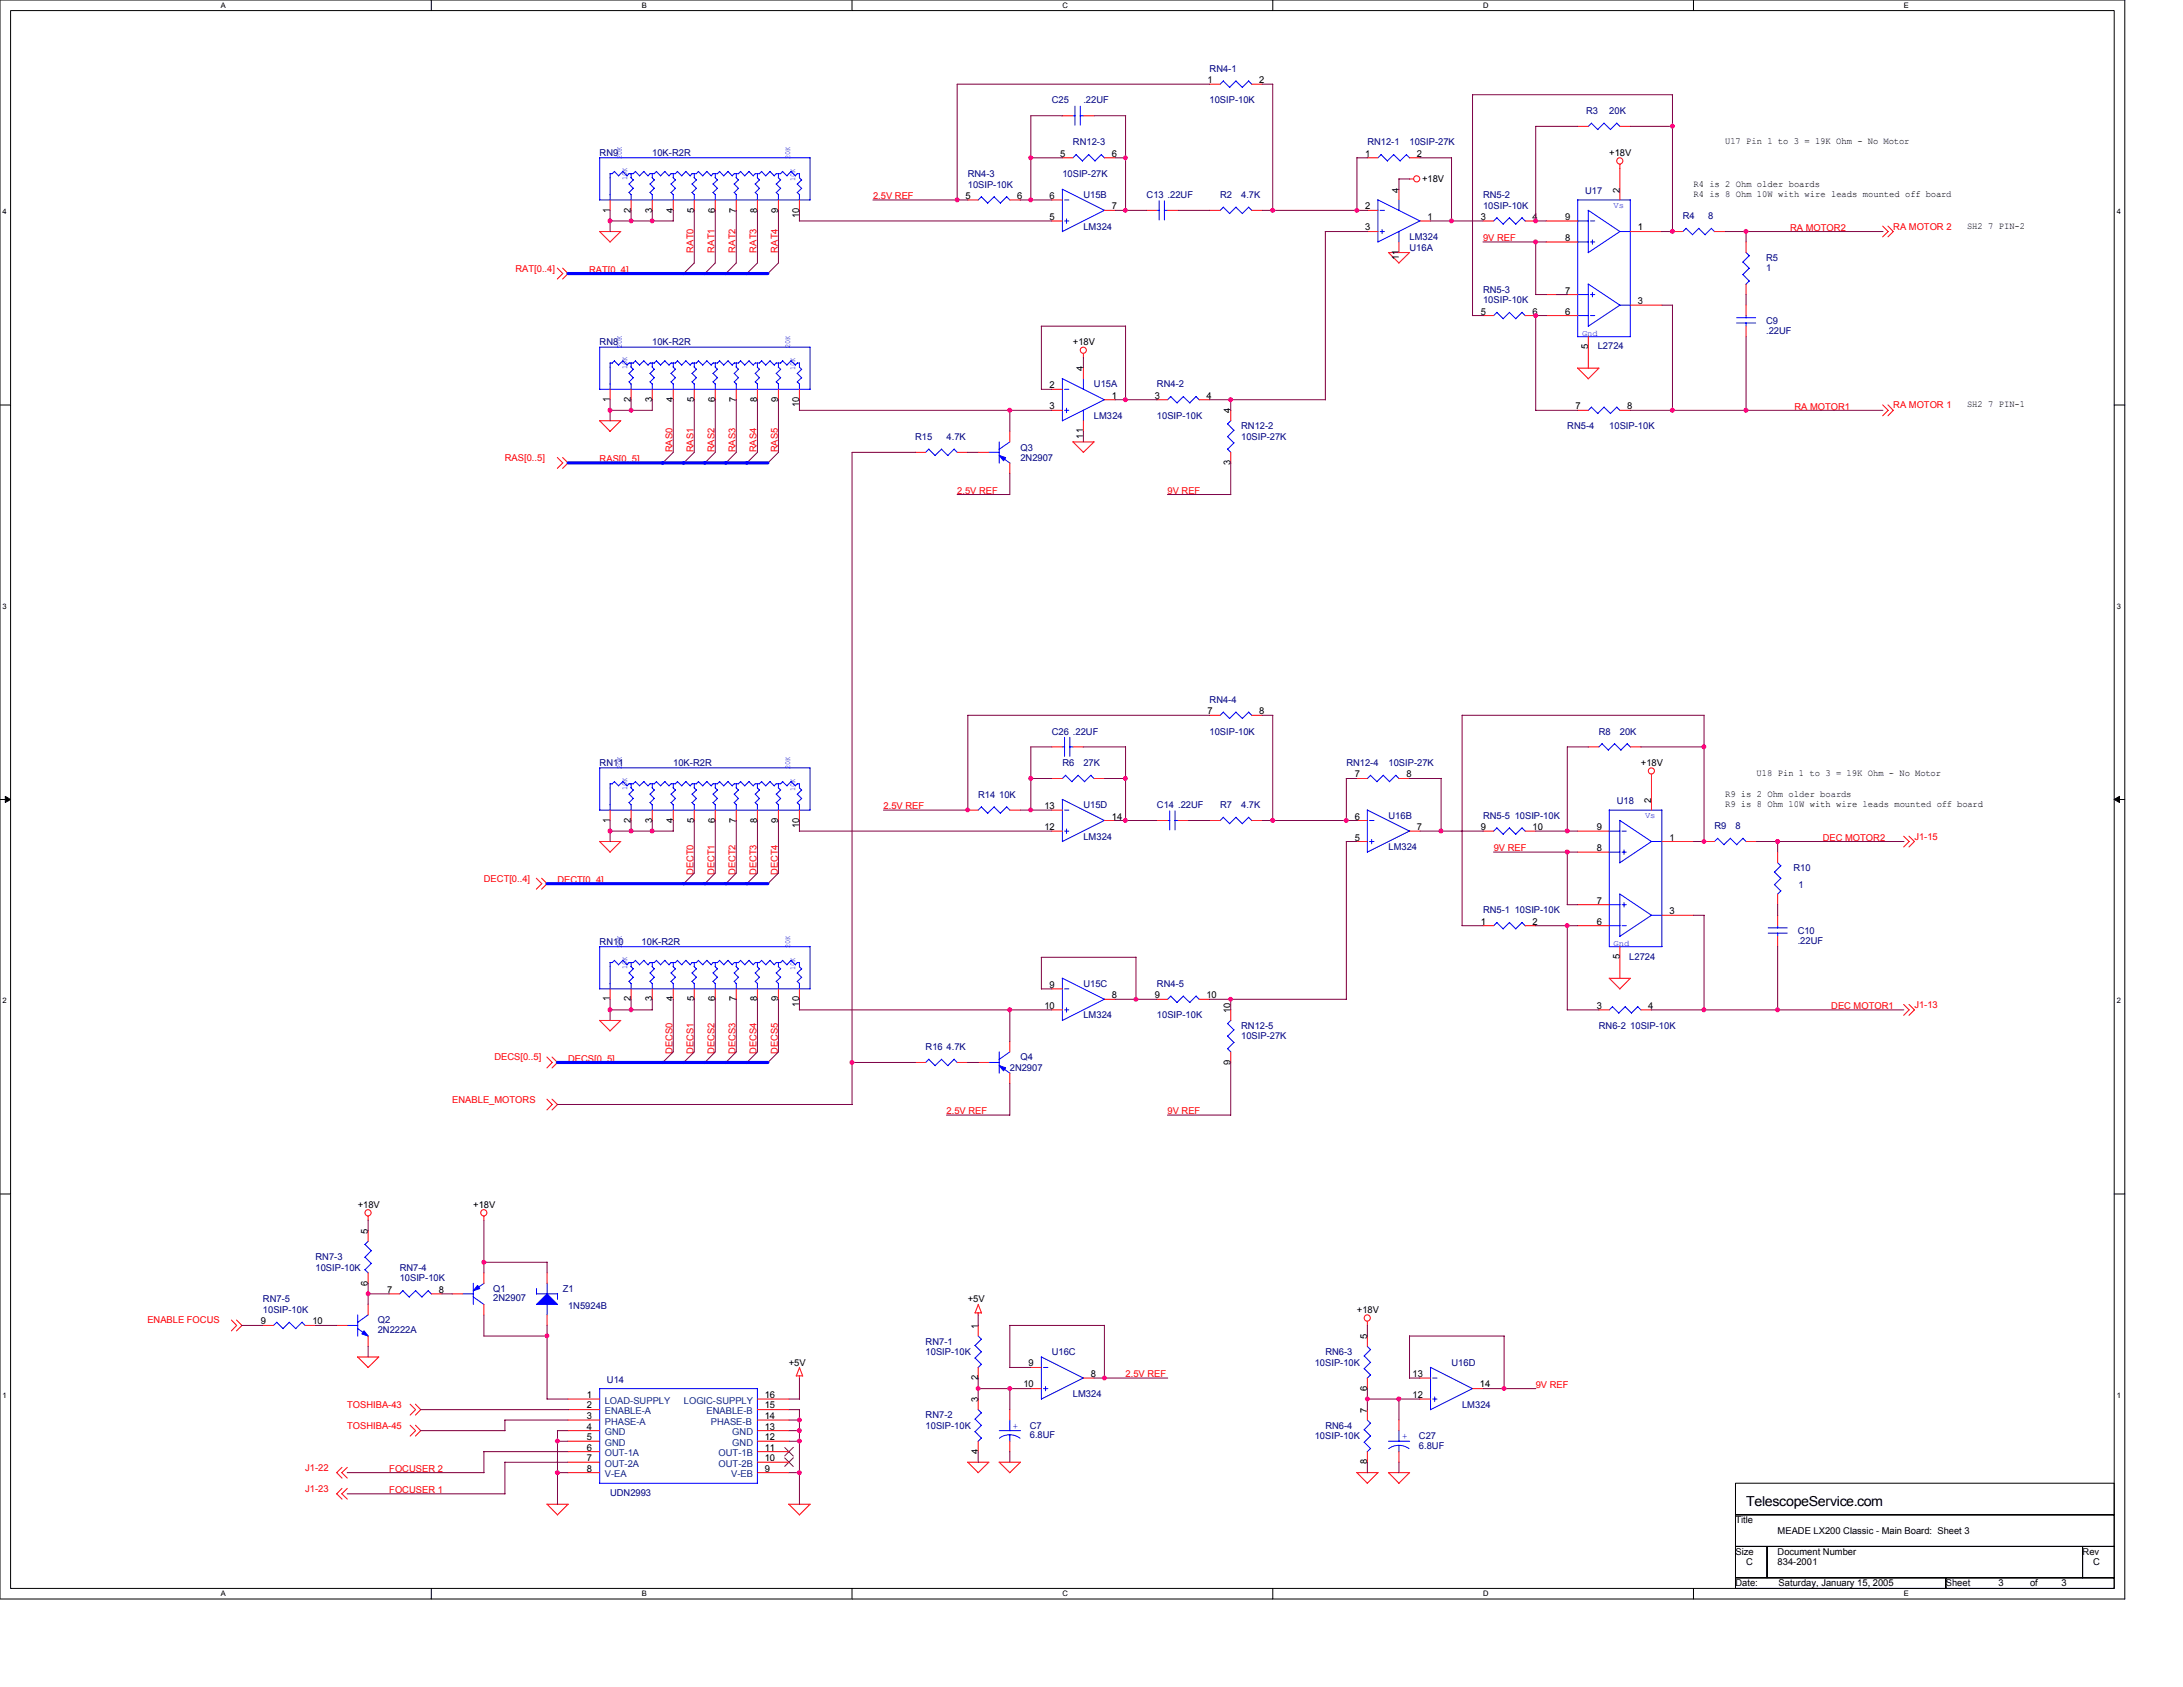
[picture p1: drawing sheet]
<svg xmlns="http://www.w3.org/2000/svg" width="279mm" height="216mm" viewBox="0 0 279 216" stroke-linecap="round" stroke-linejoin="round" font-family="sans-serif">
<defs><g id="words">
<text font-size="1.8" x="223.5" y="192.7">TelescopeService.com</text>
<g font-size="1.2">
<text x="154.5" y="10.6">1</text>
<text x="161.1" y="10.6">2</text>
<text x="135.7" y="20.1">5</text>
<text x="142.3" y="20.1">6</text>
<text x="174.7" y="20.1">1</text>
<text x="181.3" y="20.1">2</text>
<text x="182" y="23.3">+18V</text>
<text x="206" y="20">+18V</text>
<text x="216.7" y="23.9">R4 is 2 Ohm older boards</text>
<text x="220.8" y="18.5">U17 Pin 1 to 3 = 19K Ohm - No Motor</text>
<text x="78.1" y="27.2" transform="rotate(-90 78.1 27.2)">1</text>
<text x="80.8" y="27.2" transform="rotate(-90 80.8 27.2)">2</text>
<text x="83.5" y="27.2" transform="rotate(-90 83.5 27.2)">3</text>
<text x="86.1" y="27.2" transform="rotate(-90 86.1 27.2)">4</text>
<text x="88.8" y="27.2" transform="rotate(-90 88.8 27.2)">5</text>
<text x="91.5" y="27.2" transform="rotate(-90 91.5 27.2)">6</text>
<text x="94.2" y="27.2" transform="rotate(-90 94.2 27.2)">7</text>
<text x="96.9" y="27.2" transform="rotate(-90 96.9 27.2)">8</text>
<text x="99.6" y="27.2" transform="rotate(-90 99.6 27.2)">9</text>
<text x="102.3" y="27.9" transform="rotate(-90 102.3 27.9)">10</text>
<text x="123.6" y="25.4">5</text>
<text x="130.2" y="25.4">6</text>
<text x="134.3" y="25.4">6</text>
<text x="134.3" y="28.2">5</text>
<text x="142.3" y="26.8">7</text>
<text x="174.7" y="26.8">2</text>
<text x="174.7" y="29.5">3</text>
<text x="179" y="24.6" transform="rotate(-90 179 24.6)">4</text>
<text x="182.7" y="28.2">1</text>
<text x="189.5" y="28.2">3</text>
<text x="196.2" y="28.2">4</text>
<text x="200.3" y="28.2">9</text>
<text x="207.3" y="24.6" transform="rotate(-90 207.3 24.6)">2</text>
<text x="209.6" y="29.5">1</text>
<text x="216.7" y="25.2">R4 is 8 Ohm 10W with wire leads mounted off board</text>
<text x="251.8" y="29.3">SH2 7 PIN-2</text>
<text x="179" y="33.3" transform="rotate(-90 179 33.3)">11</text>
<text x="200.3" y="30.8">8</text>
<text x="189.5" y="40.3">5</text>
<text x="196.2" y="40.3">6</text>
<text x="200.3" y="37.6">7</text>
<text x="200.3" y="40.3">6</text>
<text x="209.6" y="38.9">3</text>
<text x="137.3" y="44.2">+18V</text>
<text x="138.6" y="47.5" transform="rotate(-90 138.6 47.5)">4</text>
<text x="203.3" y="44.7" transform="rotate(-90 203.3 44.7)">5</text>
<text x="78.1" y="51.4" transform="rotate(-90 78.1 51.4)">1</text>
<text x="80.8" y="51.4" transform="rotate(-90 80.8 51.4)">2</text>
<text x="83.5" y="51.4" transform="rotate(-90 83.5 51.4)">3</text>
<text x="86.1" y="51.4" transform="rotate(-90 86.1 51.4)">4</text>
<text x="88.8" y="51.4" transform="rotate(-90 88.8 51.4)">5</text>
<text x="91.5" y="51.4" transform="rotate(-90 91.5 51.4)">6</text>
<text x="94.2" y="51.4" transform="rotate(-90 94.2 51.4)">7</text>
<text x="96.9" y="51.4" transform="rotate(-90 96.9 51.4)">8</text>
<text x="99.6" y="51.4" transform="rotate(-90 99.6 51.4)">9</text>
<text x="102.3" y="52.1" transform="rotate(-90 102.3 52.1)">10</text>
<text x="134.3" y="49.7">2</text>
<text x="134.3" y="52.4">3</text>
<text x="142.3" y="51">1</text>
<text x="147.8" y="51">3</text>
<text x="154.4" y="51">4</text>
<text x="157.5" y="52.9" transform="rotate(-90 157.5 52.9)">4</text>
<text x="201.7" y="52.4">7</text>
<text x="208.3" y="52.4">8</text>
<text x="251.8" y="52.1">SH2 7 PIN-1</text>
<text x="138.6" y="56.2" transform="rotate(-90 138.6 56.2)">11</text>
<text x="157.5" y="59.5" transform="rotate(-90 157.5 59.5)">3</text>
<text x="154.5" y="91.4">7</text>
<text x="161.1" y="91.4">8</text>
<text x="173.4" y="99.5">7</text>
<text x="180" y="99.5">8</text>
<text x="210" y="98">+18V</text>
<text x="220.8" y="101.9">R9 is 2 Ohm older boards</text>
<text x="224.8" y="99.3">U18 Pin 1 to 3 = 19K Ohm - No Motor</text>
<text x="78.1" y="105.3" transform="rotate(-90 78.1 105.3)">1</text>
<text x="80.8" y="105.3" transform="rotate(-90 80.8 105.3)">2</text>
<text x="83.5" y="105.3" transform="rotate(-90 83.5 105.3)">3</text>
<text x="86.1" y="105.3" transform="rotate(-90 86.1 105.3)">4</text>
<text x="88.8" y="105.3" transform="rotate(-90 88.8 105.3)">5</text>
<text x="91.5" y="105.3" transform="rotate(-90 91.5 105.3)">6</text>
<text x="94.2" y="105.3" transform="rotate(-90 94.2 105.3)">7</text>
<text x="96.9" y="105.3" transform="rotate(-90 96.9 105.3)">8</text>
<text x="99.6" y="105.3" transform="rotate(-90 99.6 105.3)">9</text>
<text x="102.3" y="106" transform="rotate(-90 102.3 106)">10</text>
<text x="133.7" y="103.5">13</text>
<text x="133.7" y="106.2">12</text>
<text x="142.3" y="104.9">14</text>
<text x="173.4" y="104.9">6</text>
<text x="173.4" y="107.6">5</text>
<text x="181.3" y="106.2">7</text>
<text x="189.5" y="106.2">9</text>
<text x="196.2" y="106.2">10</text>
<text x="204.4" y="106.2">9</text>
<text x="211.3" y="102.7" transform="rotate(-90 211.3 102.7)">2</text>
<text x="213.7" y="107.6">1</text>
<text x="220.8" y="103.3">R9 is 8 Ohm 10W with wire leads mounted off board</text>
<text x="204.4" y="108.9">8</text>
<text x="189.5" y="118.3">1</text>
<text x="196.2" y="118.3">2</text>
<text x="204.4" y="115.7">7</text>
<text x="204.4" y="118.3">6</text>
<text x="213.7" y="117">3</text>
<text x="207.3" y="122.8" transform="rotate(-90 207.3 122.8)">5</text>
<text x="78.1" y="128.2" transform="rotate(-90 78.1 128.2)">1</text>
<text x="80.8" y="128.2" transform="rotate(-90 80.8 128.2)">2</text>
<text x="83.5" y="128.2" transform="rotate(-90 83.5 128.2)">3</text>
<text x="86.1" y="128.2" transform="rotate(-90 86.1 128.2)">4</text>
<text x="88.8" y="128.2" transform="rotate(-90 88.8 128.2)">5</text>
<text x="91.5" y="128.2" transform="rotate(-90 91.5 128.2)">6</text>
<text x="94.2" y="128.2" transform="rotate(-90 94.2 128.2)">7</text>
<text x="96.9" y="128.2" transform="rotate(-90 96.9 128.2)">8</text>
<text x="99.6" y="128.2" transform="rotate(-90 99.6 128.2)">9</text>
<text x="102.3" y="128.8" transform="rotate(-90 102.3 128.8)">10</text>
<text x="133.7" y="129.1">10</text>
<text x="134.3" y="126.4">9</text>
<text x="142.3" y="127.8">8</text>
<text x="147.8" y="127.8">9</text>
<text x="154.4" y="127.8">10</text>
<text x="157.5" y="129.6" transform="rotate(-90 157.5 129.6)">10</text>
<text x="204.4" y="129.1">3</text>
<text x="211" y="129.1">4</text>
<text x="157.5" y="136.2" transform="rotate(-90 157.5 136.2)">9</text>
<text x="45.8" y="154.6">+18V</text>
<text x="60.6" y="154.6">+18V</text>
<text x="47.1" y="157.9" transform="rotate(-90 47.1 157.9)">5</text>
<text x="47.1" y="164.5" transform="rotate(-90 47.1 164.5)">6</text>
<text x="49.6" y="165.5">7</text>
<text x="56.2" y="165.5">8</text>
<text x="123.9" y="166.7">+5V</text>
<text x="33.4" y="169.5">9</text>
<text x="40" y="169.5">10</text>
<text x="125.2" y="170" transform="rotate(-90 125.2 170)">1</text>
<text x="173.7" y="168">+18V</text>
<text x="175" y="171.4" transform="rotate(-90 175 171.4)">5</text>
<text x="75.1" y="178.9">1</text>
<text x="97.9" y="178.9">16</text>
<text x="101" y="174.8">+5V</text>
<text x="125.2" y="179.5" transform="rotate(-90 125.2 179.5)">3</text>
<text x="125.2" y="176.6" transform="rotate(-90 125.2 176.6)">2</text>
<text x="131" y="177.6">10</text>
<text x="131.7" y="174.9">9</text>
<text x="139.6" y="176.2">8</text>
<text x="175" y="178" transform="rotate(-90 175 178)">6</text>
<text x="180.8" y="176.2">13</text>
<text x="180.8" y="178.9">12</text>
<text x="189.4" y="177.6">14</text>
<text x="75.1" y="180.3">2</text>
<text x="75.1" y="181.6">3</text>
<text x="75.1" y="183">4</text>
<text x="75.1" y="184.3">5</text>
<text x="75.1" y="185.7">6</text>
<text x="97.9" y="184.3">12</text>
<text x="97.9" y="183">13</text>
<text x="97.9" y="180.3">15</text>
<text x="97.9" y="185.7">11</text>
<text x="97.9" y="181.6">14</text>
<text x="175" y="180.8" transform="rotate(-90 175 180.8)">7</text>
<text x="75.1" y="187">7</text>
<text x="75.1" y="188.3">8</text>
<text x="97.9" y="188.3">9</text>
<text x="97.9" y="187">10</text>
<text x="125.2" y="186.1" transform="rotate(-90 125.2 186.1)">4</text>
<text x="175" y="187.4" transform="rotate(-90 175 187.4)">8</text>
<text x="222.1" y="195">Title</text>
<text x="227.5" y="196.3">MEADE LX200 Classic - Main Board: Sheet 3</text>
<text x="222.1" y="199">Size</text>
<text x="222.1" y="203">Date:</text>
<text x="223.5" y="200.3">C</text>
<text x="227.5" y="199">Document Number</text>
<text x="227.5" y="200.3">834-2001</text>
<text x="227.6" y="203">Saturday, January 15, 2005</text>
<text x="249" y="203">Sheet</text>
<text x="255.8" y="203">3</text>
<text x="259.8" y="203">of</text>
<text x="263.9" y="203">3</text>
<text x="266.5" y="199">Rev</text>
<text x="267.9" y="200.3">C</text>
</g>
<g font-size="1.2" fill="#000080">
<text x="154.8" y="9.2">RN4-1</text>
<text x="134.6" y="13.2">C25</text>
<text x="138.7" y="13.2">.22UF</text>
<text x="154.8" y="13.2">10SIP-10K</text>
<text x="203" y="14.6">R3</text>
<text x="206" y="14.6">20K</text>
<text x="76.8" y="20">RN9</text>
<text x="83.5" y="20">10K-R2R</text>
<text x="123.9" y="22.6">RN4-3</text>
<text x="136" y="22.6">10SIP-27K</text>
<text x="137.3" y="18.6">RN12-3</text>
<text x="175" y="18.6">RN12-1</text>
<text x="180.4" y="18.6">10SIP-27K</text>
<text x="123.9" y="24">10SIP-10K</text>
<text x="138.7" y="25.3">U15B</text>
<text x="138.7" y="29.4">LM324</text>
<text x="146.7" y="25.3">C13 .22UF</text>
<text x="156.2" y="25.3">R2</text>
<text x="158.9" y="25.3">4.7K</text>
<text x="189.8" y="25.3">RN5-2</text>
<text x="189.8" y="26.7">10SIP-10K</text>
<text x="202.9" y="24.8">U17</text>
<text x="215.4" y="28">R4</text>
<text x="218.6" y="28">8</text>
<text x="180.4" y="32.1">U16A</text>
<text x="180.4" y="30.7">LM324</text>
<text x="226" y="33.4">R5</text>
<text x="226" y="34.6">1</text>
<text x="189.8" y="37.5">RN5-3</text>
<text x="189.8" y="38.8">10SIP-10K</text>
<text x="226" y="41.5">C9</text>
<text x="76.8" y="44.2">RN8</text>
<text x="83.5" y="44.2">10K-R2R</text>
<text x="204.5" y="44.7">L2724</text>
<text x="226" y="42.7">.22UF</text>
<text x="140" y="49.6">U15A</text>
<text x="140" y="53.6">LM324</text>
<text x="148.1" y="49.6">RN4-2</text>
<text x="148.1" y="53.6">10SIP-10K</text>
<text x="117.1" y="56.3">R15</text>
<text x="121.2" y="56.3">4.7K</text>
<text x="130.6" y="57.7">Q3</text>
<text x="130.6" y="59">2N2907</text>
<text x="158.9" y="54.9">RN12-2</text>
<text x="158.9" y="56.3">10SIP-27K</text>
<text x="200.6" y="54.9">RN5-4</text>
<text x="206" y="54.9">10SIP-10K</text>
<text x="154.8" y="90">RN4-4</text>
<text x="134.6" y="94">C26 .22UF</text>
<text x="154.8" y="94">10SIP-10K</text>
<text x="204.6" y="94">R8</text>
<text x="207.3" y="94">20K</text>
<text x="76.8" y="98">RN11</text>
<text x="86.2" y="98">10K-R2R</text>
<text x="136" y="98">R6</text>
<text x="138.7" y="98">27K</text>
<text x="172.3" y="98">RN12-4</text>
<text x="177.7" y="98">10SIP-27K</text>
<text x="125.2" y="102.1">R14 10K</text>
<text x="138.7" y="103.4">U15D</text>
<text x="138.7" y="107.5">LM324</text>
<text x="148.1" y="103.4">C14 .22UF</text>
<text x="156.2" y="103.4">R7</text>
<text x="158.9" y="103.4">4.7K</text>
<text x="177.7" y="104.8">U16B</text>
<text x="189.8" y="104.8">RN5-5 10SIP-10K</text>
<text x="206.9" y="102.9">U18</text>
<text x="219.4" y="106.1">R9</text>
<text x="222.1" y="106.1">8</text>
<text x="177.7" y="108.8">LM324</text>
<text x="229.5" y="111.5">R10</text>
<text x="230.2" y="113.6">1</text>
<text x="189.8" y="116.9">RN5-1 10SIP-10K</text>
<text x="230.1" y="119.6">C10</text>
<text x="76.8" y="120.9">RN10</text>
<text x="82.1" y="120.9">10K-R2R</text>
<text x="208.5" y="122.8">L2724</text>
<text x="230.1" y="120.8">.22UF</text>
<text x="138.7" y="126.3">U15C</text>
<text x="138.7" y="130.3">LM324</text>
<text x="148.1" y="126.3">RN4-5</text>
<text x="148.1" y="130.3">10SIP-10K</text>
<text x="158.9" y="131.7">RN12-5</text>
<text x="204.6" y="131.7">RN6-2 10SIP-10K</text>
<text x="118.5" y="134.4">R16 4.7K</text>
<text x="129.2" y="137.1">2N2907</text>
<text x="130.6" y="135.7">Q4</text>
<text x="158.9" y="133">10SIP-27K</text>
<text x="40.4" y="161.3">RN7-3</text>
<text x="33.7" y="166.7">RN7-5</text>
<text x="40.4" y="162.6">10SIP-10K</text>
<text x="51.2" y="162.6">RN7-4</text>
<text x="51.2" y="164">10SIP-10K</text>
<text x="63.1" y="165.4">Q1</text>
<text x="63.1" y="166.6">2N2907</text>
<text x="72" y="165.4">Z1</text>
<text x="72.7" y="167.5">1N5924B</text>
<text x="33.7" y="168">10SIP-10K</text>
<text x="48.3" y="169.4">Q2</text>
<text x="48.3" y="170.6">2N2222A</text>
<text x="118.5" y="172.1">RN7-1</text>
<text x="118.5" y="173.4">10SIP-10K</text>
<text x="134.6" y="173.4">U16C</text>
<text x="169.6" y="173.4">RN6-3</text>
<text x="77.7" y="176.9">U14</text>
<text x="137.3" y="178.8">LM324</text>
<text x="168.3" y="174.8">10SIP-10K</text>
<text x="185.8" y="174.8">U16D</text>
<text x="118.5" y="181.5">RN7-2</text>
<text x="118.5" y="182.8">10SIP-10K</text>
<text x="131.8" y="182.8">C7</text>
<text x="131.8" y="184.1">6.8UF</text>
<text x="168.3" y="184.2">10SIP-10K</text>
<text x="169.6" y="182.8">RN6-4</text>
<text x="181.6" y="184.2">C27</text>
<text x="181.6" y="185.4">6.8UF</text>
<text x="187.1" y="180.1">LM324</text>
<text x="78.1" y="191.5">UDN2993</text>
</g>
<g font-size="1.2" fill="#f00">
<text x="111.7" y="25.5">2.5V REF</text>
<text x="229.1" y="29.5">RA MOTOR2</text>
<text x="242.3" y="29.4">RA MOTOR 2</text>
<text x="66" y="34.8">RAT[0..4]</text>
<text x="75.4" y="34.9">RAT[0..4]</text>
<text x="88.8" y="32.3" transform="rotate(-90 88.8 32.3)">RAT0</text>
<text x="91.5" y="32.3" transform="rotate(-90 91.5 32.3)">RAT1</text>
<text x="94.1" y="32.3" transform="rotate(-90 94.1 32.3)">RAT2</text>
<text x="96.8" y="32.3" transform="rotate(-90 96.8 32.3)">RAT3</text>
<text x="99.5" y="32.3" transform="rotate(-90 99.5 32.3)">RAT4</text>
<text x="189.8" y="30.9">9V REF</text>
<text x="229.7" y="52.4">RA MOTOR1</text>
<text x="242.3" y="52.3">RA MOTOR 1</text>
<text x="64.6" y="59">RAS[0..5]</text>
<text x="76.8" y="59.1">RAS[0..5]</text>
<text x="86.1" y="57.9" transform="rotate(-90 86.1 57.9)">RAS0</text>
<text x="88.8" y="57.9" transform="rotate(-90 88.8 57.9)">RAS1</text>
<text x="91.5" y="57.9" transform="rotate(-90 91.5 57.9)">RAS2</text>
<text x="94.1" y="57.9" transform="rotate(-90 94.1 57.9)">RAS3</text>
<text x="96.8" y="57.9" transform="rotate(-90 96.8 57.9)">RAS4</text>
<text x="99.5" y="57.9" transform="rotate(-90 99.5 57.9)">RAS5</text>
<text x="122.5" y="63.2">2.5V REF</text>
<text x="149.4" y="63.2">9V REF</text>
<text x="113.1" y="103.5">2.5V REF</text>
<text x="233.3" y="107.6">DEC MOTOR2</text>
<text x="245" y="107.5">J1-15</text>
<text x="61.9" y="112.8">DECT[0..4]</text>
<text x="71.4" y="113">DECT[0..4]</text>
<text x="88.8" y="112" transform="rotate(-90 88.8 112)">DECT0</text>
<text x="91.5" y="112" transform="rotate(-90 91.5 112)">DECT1</text>
<text x="94.1" y="112" transform="rotate(-90 94.1 112)">DECT2</text>
<text x="96.8" y="112" transform="rotate(-90 96.8 112)">DECT3</text>
<text x="99.5" y="112" transform="rotate(-90 99.5 112)">DECT4</text>
<text x="191.2" y="108.9">9V REF</text>
<text x="234.4" y="129.1">DEC MOTOR1</text>
<text x="245" y="129">J1-13</text>
<text x="63.3" y="135.7">DECS[0..5]</text>
<text x="72.7" y="135.9">DECS[0..5]</text>
<text x="86.1" y="134.9" transform="rotate(-90 86.1 134.9)">DECS0</text>
<text x="88.8" y="134.9" transform="rotate(-90 88.8 134.9)">DECS1</text>
<text x="91.5" y="134.9" transform="rotate(-90 91.5 134.9)">DECS2</text>
<text x="94.1" y="134.9" transform="rotate(-90 94.1 134.9)">DECS3</text>
<text x="96.8" y="134.9" transform="rotate(-90 96.8 134.9)">DECS4</text>
<text x="99.5" y="134.9" transform="rotate(-90 99.5 134.9)">DECS5</text>
<text x="57.9" y="141.1">ENABLE_MOTORS</text>
<text x="121.2" y="142.6">2.5V REF</text>
<text x="149.4" y="142.6">9V REF</text>
<text x="18.9" y="169.4">ENABLE FOCUS</text>
<text x="144.1" y="176.3">2.5V REF</text>
<text x="196.6" y="177.6">9V REF</text>
<text x="44.4" y="180.1">TOSHIBA-43</text>
<text x="44.4" y="182.8">TOSHIBA-45</text>
<text x="39.1" y="188.2">J1-22</text>
<text x="39.1" y="190.9">J1-23</text>
<text x="49.8" y="191.1">FOCUSER 1</text>
<text x="49.8" y="188.4">FOCUSER 2</text>
</g>
<g font-size="1.2" fill="#004080">
<text x="77.4" y="179.6">LOAD-SUPPLY</text>
<text x="87.5" y="179.6">LOGIC-SUPPLY</text>
<text x="77.4" y="181">ENABLE-A</text>
<text x="77.4" y="182.3">PHASE-A</text>
<text x="77.4" y="183.7">GND</text>
<text x="77.4" y="185">GND</text>
<text x="90.4" y="181">ENABLE-B</text>
<text x="91" y="182.3">PHASE-B</text>
<text x="93.7" y="185">GND</text>
<text x="93.7" y="183.7">GND</text>
<text x="77.4" y="186.4">OUT-1A</text>
<text x="77.4" y="187.7">OUT-2A</text>
<text x="77.4" y="189">V-EA</text>
<text x="92" y="187.7">OUT-2B</text>
<text x="92" y="186.4">OUT-1B</text>
<text x="93.6" y="189">V-EB</text>
</g>
<g font-size="1.2" fill="#00f">
<text x="129.6" y="182.9">+</text>
<text x="179.5" y="184.2">+</text>
</g>
<g font-size="1.1" fill="#00f">
<text x="206.5" y="26.6">Vs</text>
<text x="202.5" y="43">Gnd</text>
<text x="210.5" y="104.7">Vs</text>
<text x="206.5" y="121.1">Gnd</text>
</g>
<g font-size="1">
<text x="28.3" y="1">A</text>
<text x="82.1" y="1">B</text>
<text x="136" y="1">C</text>
<text x="189.8" y="1">D</text>
<text x="243.7" y="1">E</text>
<text x=".3" y="27.4">4</text>
<text x="270.9" y="27.4">4</text>
<text x=".3" y="77.9">3</text>
<text x="270.9" y="77.9">3</text>
<text x=".3" y="128.4">2</text>
<text x="270.9" y="128.4">2</text>
<text x=".3" y="178.9">1</text>
<text x="270.9" y="178.9">1</text>
<text x="28.3" y="204.3">A</text>
<text x="82.1" y="204.3">B</text>
<text x="136" y="204.3">C</text>
<text x="189.8" y="204.3">D</text>
<text x="243.7" y="204.3">E</text>
</g>
<g font-size="1" fill="#00f">
<text x="79.6" y="20.3" transform="rotate(-90 79.6 20.3)">20K</text>
<text x="80.3" y="23" transform="rotate(-90 80.3 23)">10K</text>
<text x="101.1" y="20.3" transform="rotate(-90 101.1 20.3)">20K</text>
<text x="101.8" y="23.2" transform="rotate(-90 101.8 23.2)">10K</text>
<text x="79.6" y="44.6" transform="rotate(-90 79.6 44.6)">20K</text>
<text x="80.3" y="47.3" transform="rotate(-90 80.3 47.3)">10K</text>
<text x="101.1" y="44.6" transform="rotate(-90 101.1 44.6)">20K</text>
<text x="101.8" y="47.4" transform="rotate(-90 101.8 47.4)">10K</text>
<text x="79.6" y="98.4" transform="rotate(-90 79.6 98.4)">20K</text>
<text x="80.3" y="101.1" transform="rotate(-90 80.3 101.1)">10K</text>
<text x="101.1" y="98.4" transform="rotate(-90 101.1 98.4)">20K</text>
<text x="101.8" y="101.2" transform="rotate(-90 101.8 101.2)">10K</text>
<text x="79.6" y="121.3" transform="rotate(-90 79.6 121.3)">20K</text>
<text x="80.3" y="124" transform="rotate(-90 80.3 124)">10K</text>
<text x="101.1" y="121.3" transform="rotate(-90 101.1 121.3)">20K</text>
<text x="101.8" y="124.1" transform="rotate(-90 101.8 124.1)">10K</text>
</g>
</g></defs>
<path d="M0 0h271.9v204.6h-271.9zM1.4 1.4h269.2v201.9h-269.2z" fill="none" stroke="#000" stroke-width=".13"/>
<g fill="#fff">
<path d="M28.3 .1h.6v1.1h-.6z"/>
<path d="M28.3 203.4h.6v1.1h-.6z"/>
</g>
<path d="M55.2 0v1.4M55.2 203.3v1.3" fill="none" stroke="#000" stroke-width=".13"/>
<g fill="#fff">
<path d="M82.1 .1h.7v1.1h-.7z"/>
<path d="M82.1 203.4h.7v1.1h-.7z"/>
</g>
<path d="M109.1 0v1.4M109.1 203.3v1.3" fill="none" stroke="#000" stroke-width=".13"/>
<g fill="#fff">
<path d="M136 .1h.7v1.1h-.7z"/>
<path d="M136 203.4h.7v1.1h-.7z"/>
</g>
<path d="M162.9 0v1.4M162.9 203.3v1.3" fill="none" stroke="#000" stroke-width=".13"/>
<g fill="#fff">
<path d="M189.8 .1h.7v1.1h-.7z"/>
<path d="M189.8 203.4h.7v1.1h-.7z"/>
</g>
<path d="M216.7 0v1.4M216.7 203.3v1.3" fill="none" stroke="#000" stroke-width=".13"/>
<g fill="#fff">
<path d="M243.7 .1h.6v1.1h-.6z"/>
<path d="M243.7 203.4h.6v1.1h-.6z"/>
<path d="M.3 26.6h.6v1h-.6z"/>
<path d="M270.9 26.6h.6v1h-.6z"/>
<path d="M.3 77.1h.6v1h-.6z"/>
<path d="M270.9 77.1h.6v1h-.6z"/>
</g>
<path d="M0 51.8h1.4M270.6 51.8h1.3" fill="none" stroke="#000" stroke-width=".13"/>
<g fill="#fff">
<path d="M.3 127.6h.6v1h-.6z"/>
<path d="M270.9 127.6h.6v1h-.6z"/>
</g>
<path d="M0 102.3h1.4M270.6 102.3h1.3" fill="none" stroke="#000" stroke-width=".13"/>
<path d="M.7 101.9l.7 .4-.7 .4zM270.6 102.3l.7-.4v.8z" fill="#000" stroke="#000" stroke-width=".13"/>
<g fill="#fff">
<path d="M.3 178h.6v1.1h-.6z"/>
<path d="M270.9 178h.6v1.1h-.6z"/>
</g>
<path d="M0 152.8h1.4M270.6 152.8h1.3M222.1 197.9h4.1v4h-4.1zM222.1 189.8h48.5v4.1h-48.5zM222.1 193.9h48.5v4h-48.5zM226.2 197.9h40.4v4h-40.4zM266.6 197.9h4v4h-4zM222.1 201.9h26.9v1.4h-26.9zM249 201.9h21.6v1.4h-21.6z" fill="none" stroke="#000" stroke-width=".13"/>
<g fill="none" stroke="#f00" stroke-width=".13">
<path d="M136 14.8h1.3M138.7 14.8h1.3M154.8 10.8h1.4M160.2 10.8h1.4M201.9 16.2h1.4M207.3 16.2h1.4M71.3 34.3l.7 .7-.7 .7M72 34.3l.7 .7-.7 .7M76.7 29.6l1.4 1.4 1.4-1.4h-2.7M78.1 25.6v1.3M80.8 25.6v1.3M83.5 25.6v1.3"/>
<path d="M86.2 25.6v1.3M88.9 25.6v1.3M91.5 25.6v1.3M94.2 25.6v1.3M96.9 25.6v1.3M99.6 25.6v1.3M102.3 25.6v1.3M123.8 25.6h1.4M129.2 25.6h1.4M134.6 28.3h1.4M134.6 25.6h1.4M136 20.2h1.3"/>
<path d="M141.4 26.9h1.3M141.4 20.2h1.3M146.7 26.9h1.4M149.4 26.9h1.4M154.8 26.9h1.4M160.2 26.9h1.4M175 29.6h1.4M175 26.9h1.4M175 20.2h1.4M177.7 32.3l1.3 1.4M177.7 32.3h2.7M179 24.2v1.4"/>
<path d="M179 31v1.3M180.4 22.9h.5M180.4 32.3l-1.4 1.4M180.4 20.2h1.4M181.7 28.3h1.4M189.8 28.3h1.4M195.2 28.3h1.4M197.9 28.3h4M197.9 31h4M197.9 37.7h4M207.3 21v4.6M208.7 29.6h4"/>
<path d="M208.7 39.1h4M214 29.6h1.4M219.4 29.6h1.4M223.5 30.9v1.4M223.5 36.4v1.3M223.5 39v1.4M241 28.9l.7 .7-.7 .7M241.6 28.9l.7 .7-.7 .7M71.3 58.5l.7 .7-.7 .7M72 58.5l.7 .7-.7 .7M76.7 53.8l1.4 1.4M76.8 53.8h2.7l-1.4 1.4"/>
<path d="M78.1 49.8v1.4M80.8 49.8v1.4M83.5 49.8v1.4M86.2 49.8v1.4M88.9 49.8v1.4M91.5 49.8v1.4M94.2 49.8v1.4M96.9 49.8v1.4M99.6 49.8v1.4M102.3 49.8v1.4M117.1 57.9h1.4M122.5 57.9h1.4"/>
<path d="M125.2 57.9h1.4M129.2 55.2v1.4M129.2 59.2v1.4M134.6 52.5h1.4M134.6 49.8h1.4M137.3 56.5l1.4 1.4M137.3 56.6h2.7M138.7 45.2v.6M138.7 47.1v1.4M138.7 53.8v1.4M140 56.6l-1.4 1.3M141.4 51.2h1.3"/>
<path d="M148.1 51.2h1.3M153.5 51.2h1.3M157.5 52.5v1.3M157.5 57.9v1.4M189.8 40.4h1.4M195.2 40.4h1.4M197.9 40.4h4M201.9 47.1l1.4 1.4M201.9 52.5h1.4M201.9 47.1h2.8l-1.4 1.4M203.3 43.1v4M207.3 52.5h1.4"/>
<path d="M223.5 41.7v1.4M241 51.8l.7 .7-.7 .7M241.6 51.8l.7 .7-.7 .7M134.6 99.6h1.4M134.6 95.6h1.4M137.3 95.6h1.4M140 99.6h1.4M154.8 91.5h1.4M160.2 91.5h1.4M173.7 99.6h1.3M179 99.6h1.4M203.3 95.6h1.3"/>
<path d="M208.7 95.6h1.3M211.4 99.1v4.6M68.6 112.4l.7 .7-.7 .7M69.3 112.4l.7 .7-.7 .7M76.7 107.7l1.4 1.4M76.8 107.7h2.7l-1.4 1.4M78.1 103.7v1.3M80.8 103.7v1.3M83.5 103.7v1.3M86.2 103.7v1.3M88.9 103.7v1.3M91.5 103.7v1.3"/>
<path d="M94.2 103.7v1.3M96.9 103.7v1.3M99.6 103.7v1.3M102.3 103.7v1.3M123.8 103.7h1.4M129.2 103.7h1.4M134.6 106.4h1.4M134.6 103.7h1.4M141.4 105h1.3M148.1 105h1.3M150.8 105h1.3M154.8 105h1.4"/>
<path d="M160.2 105h1.4M173.7 107.7h1.3M173.7 105h1.3M180.4 106.4h1.4M189.8 106.4h1.4M189.8 118.5h1.4M195.2 106.4h1.4M195.2 118.5h1.4M201.9 106.4h4.1M201.9 118.5h4.1M201.9 109.1h4.1M201.9 115.8h4.1"/>
<path d="M212.7 107.7h4.1M212.7 117.1h4.1M218.1 107.7h1.3M223.5 107.7h1.4M227.5 109v1.4M227.5 114.4v1.4M227.5 117.1v1.4M227.5 119.8v1.4M243.6 107l.7 .7-.7 .7M244.3 107l.7 .7-.7 .7M70 135.3l.7 .7-.7 .7M70.7 135.3l.7 .7-.7 .7"/>
<path d="M76.7 130.6l1.4 1.3M76.8 130.6h2.7l-1.4 1.4M78.1 126.6v1.3M80.8 126.6v1.3M83.5 126.6v1.3M86.2 126.6v1.3M88.9 126.6v1.3M91.5 126.6v1.3M94.2 126.6v1.3M96.9 126.6v1.3M99.6 126.6v1.3M102.3 126.6v1.3"/>
<path d="M117.1 136h1.4M122.5 136h1.4M125.2 136h1.4M129.2 133.3v1.3M129.2 137.3v1.4M134.6 126.6h1.4M134.6 129.2h1.4M141.4 127.9h1.3M148.1 127.9h1.3M153.5 127.9h1.3M157.5 129.2v1.4M157.5 134.6v1.4"/>
<path d="M204.6 129.2h1.4M206 125.2l1.3 1.4M206 125.2h2.7M207.3 121.2v4M208.7 125.2l-1.4 1.4M210 129.2h1.4M243.6 128.5l.7 .7-.7 .7M244.3 128.5l.7 .7-.7 .7M47.1 155.6v.6M47.1 157.5v1.4M61.9 155.6v.6M70 140.7l.7 .7-.7 .6"/>
<path d="M70.7 140.7l.7 .7-.7 .6M29.6 168.9l.7 .7-.7 .7M30.3 168.9l.7 .7-.7 .7M33.6 169.6h1.4M39.1 169.6h1.3M43.1 169.6h1.3M45.8 173.7l1.3 1.3M45.8 173.7h2.7M47.1 162.9v1.4M47.1 166.9v1.4M47.1 171v1.3M48.5 173.7l-1.4 1.3"/>
<path d="M49.8 165.6h1.4M52.5 179.7l.7 .7-.7 .7M53.2 179.7l.6 .7-.6 .7M55.2 165.6h1.4M57.9 165.6h1.3M61.9 162.9v1.4M61.9 166.9v1.4M70 162.9v1.4M70 168.3v1.4M72.7 179h4.1M96.9 179h4.1M102.3 176.1v.3"/>
<path d="M102.7 176.1h-.8l.4-1.1 .4 1.1M125.2 168v.3M125.2 169.6v1.4M125.2 175v1.4M125.2 179v1.4M125.2 166.9l.4 1.1M125.2 166.9l-.4 1.1h.8M131.9 175h1.4M131.9 177.7h1.4M138.7 176.4h1.3M175 169.1v.6M175 171v1.3"/>
<path d="M175 176.4v1.3M181.7 179h1.4M181.7 176.4h1.4M188.5 177.7h1.3M43.8 187.8l-.7 .7 .7 .7M43.8 190.5l-.7 .7 .7 .7M44.4 187.8l-.6 .7 .6 .7M44.4 190.5l-.6 .7 .6 .7M52.5 182.4l.7 .7-.7 .7M53.2 182.4l.6 .7-.6 .7M72.7 187.1h4.1M72.7 188.5h4.1"/>
<path d="M72.7 180.4h4.1M72.7 181.7h4.1M72.7 183.1h4.1M72.7 184.4h4.1M72.7 185.8h4.1M72.7 192.5l-1.4 1.4M72.7 192.5h-2.7l1.4 1.4M96.9 187.1h4.1M96.9 188.5h4.1M96.9 180.4h4.1M96.9 181.7h4.1M96.9 183.1h4.1"/>
<path d="M96.9 184.4h4.1M96.9 185.8h4.1M103.7 192.5l-1.4 1.4M103.7 192.5h-2.7l1.3 1.4M125.2 184.4v1.4M126.6 187.1l-1.4 1.4M126.6 187.1h-2.7l1.3 1.4M127.9 187.1l1.3 1.4M127.9 187.1h2.7l-1.4 1.4M129.2 180.4v1.3M129.2 184.4v1.4M173.7 188.4l1.3 1.4"/>
<path d="M173.7 188.5h2.7l-1.4 1.3M175 180.4v1.3M175 185.8v1.4M177.7 188.4l1.3 1.4M177.7 188.5h2.7M179 181.7v1.4M179 185.8v1.4M180.4 188.5l-1.4 1.3"/>
<circle cx="181.3" cy="22.9" r=".39"/>
<circle cx="207.3" cy="20.6" r=".4"/>
<circle cx="138.7" cy="44.8" r=".39"/>
<circle cx="211.4" cy="98.7" r=".39"/>
<circle cx="47.1" cy="155.2" r=".4"/>
<circle cx="61.9" cy="155.2" r=".4"/>
<circle cx="175" cy="168.7" r=".4"/>
</g>
<g fill="none" stroke="#00f" stroke-width=".13">
<path d="M137.3 14.8h.3M137.6 13.6v2.4M137.8 19.8l-.5 .4M138.2 14.8h.5M138.3 13.6v2.4M139.3 19.8l.9 .8M139.4 19.8l-.8 .8-.9-.8M140.9 19.8l.5 .4M141 19.8l-.9 .8M156.6 10.4l.8 .8M156.6 10.4l-.4 .4M158.2 10.4l.8 .8"/>
<path d="M158.2 10.4l-.8 .8M159.8 10.4l.4 .4M159.8 10.4l-.8 .8M176.8 19.8l.8 .8M176.8 19.8l-.4 .4M178.4 19.8l.8 .8M178.4 19.8l-.8 .8M180 19.8l.4 .4M180 19.8l-.8 .8M203.7 15.8l.8 .8M203.7 15.7l-.4 .5M205.3 15.8l.8 .8"/>
<path d="M205.3 15.7l-.8 .9M206.9 15.8l.4 .4M206.9 15.7l-.8 .9M76.7 20.2h27M76.8 20.2v5.4h26.9M78.1 22.2v3.4M78.1 22.2h.3M78.6 21.9l.6 .6M78.7 21.9l-.3 .3M79.7 21.9l.6 .6M79.7 21.9l-.5 .6M80.5 24.6l.3 .3"/>
<path d="M80.5 22.2h.6M80.5 22.2l-.3 .3M80.8 22.7l.2 .3M80.8 22.2v.6M80.8 24.9v.7M81.1 24.1l-.6 .5M81.1 23l-.6 .5 .5 .6M81.3 21.9l.6 .6M81.3 21.9l-.3 .3M82.4 21.9l.6 .6M82.4 21.9l-.5 .6M83.2 24.6l.3 .3"/>
<path d="M83.2 22.2h.6M83.2 22.2l-.3 .3M83.5 22.7l.2 .3M83.5 22.2v.6M83.5 24.9v.7M83.8 24.1l-.6 .5M83.8 23l-.6 .5 .5 .6M84 21.9l.6 .6M84 21.9l-.3 .3M85.1 21.9l.5 .6M85.1 21.9l-.6 .6M85.9 24.6l.3 .3"/>
<path d="M85.9 22.2l-.3 .3M86.1 22.7l.3 .3M86.2 22.2v.6M86.2 24.9v.7M86.5 23l-.6 .5 .6 .6-.6 .5M86.7 21.9l.6 .6M86.7 21.9l-.2 .3h-.6M87.8 21.9l.5 .6M87.8 21.9l-.6 .6M88.6 24.6l.3 .3M88.6 22.2l-.3 .3M88.8 22.7l.3 .3"/>
<path d="M88.9 22.2v.6M88.9 24.9v.7M89.2 23l-.6 .5 .6 .6-.6 .5M89.4 21.9l.6 .6M89.4 21.9l-.2 .3h-.6M90.5 21.9l.5 .6M90.5 21.9l-.6 .6M91.2 24.6l.3 .3M91.3 22.2l-.3 .3M91.5 22.7l.3 .3M91.5 22.2v.6M91.5 24.9v.7"/>
<path d="M91.8 23l-.6 .5 .6 .6-.5 .5M92.1 21.9l.5 .6M92.1 21.9l-.3 .3h-.5M93.2 21.9l.5 .6M93.2 21.9l-.6 .6M94 24.6l.2 .3M94 23.5l.5 .6-.5 .5M94 22.2l-.3 .3M94.2 22.7l.3 .3M94.2 22.2v.6M94.2 24.9v.7M94.5 23l-.5 .6"/>
<path d="M94.8 21.9l.5 .6M94.8 21.9l-.3 .3h-.5M95.9 21.9l.5 .6M95.9 21.9l-.6 .6M96.6 24.6l.3 .3M96.6 23.5l.6 .6-.5 .5M96.7 22.2l-.3 .3M96.9 22.7l.3 .3M96.9 22.2v.6M96.9 24.9v.7M97.2 23l-.5 .6M97.5 21.9l.5 .6"/>
<path d="M97.5 21.9l-.3 .3h-.5M98.6 21.9l.5 .6M98.6 21.9l-.6 .6M99.3 22.2h.6M99.3 24.6l.3 .3M99.3 23.5l.6 .6M99.4 22.2l-.3 .3M99.6 22.7l.3 .3M99.6 22.2v.6M99.6 24.9v.7M99.9 24.1l-.5 .5M99.9 23l-.5 .6"/>
<path d="M100.2 21.9l.5 .6M100.2 21.9l-.3 .3M101.2 21.9l.6 .6M101.3 21.9l-.6 .6M102 22.2h.3v.6M102 24.6l.3 .3v.7M102 23.6l.6 .5M102.1 22.2l-.3 .3M102.3 22.8l.3 .3M102.6 23l-.6 .6M102.6 24.1l-.6 .6M103.7 20.2v5.4"/>
<path d="M125.6 25.2l.8 .8M125.6 25.2l-.4 .4M127.2 25.2l.9 .8M127.3 25.2l-.9 .8M129.3 25.6l-.4-.4-.9 .8M136 24.2l5.4 2.7-5.4 2.7M136 24.2v5.5M136.2 25.6h.6M136.2 28.3h.6M136.5 28v.6M148.1 26.9h.3M148.4 25.7v2.5"/>
<path d="M149 26.9h.4M149 25.7v2.5M156.6 26.5l.8 .8M156.6 26.5l-.4 .4M158.2 26.5l.8 .8M158.2 26.5l-.8 .8M159.8 26.5l.4 .4M159.8 26.5l-.8 .8M176.3 25.6l5.4 2.7M176.4 25.6v5.4l5.4-2.7M176.6 26.9h.6M176.6 29.6h.6"/>
<path d="M176.9 29.4v.5M179 25.6v1.3M179 29.6v1.4M191.6 27.9l.8 .8M191.6 27.9l-.4 .4M191.6 40l-.4 .4M192.4 28.7l.8-.8 .8 .8M193.2 40l-.8 .8-.8-.8M194.8 27.9l.4 .4M194.8 40l.4 .4M194.8 27.9l-.8 .8M194.8 40l-.8 .8-.8-.8"/>
<path d="M201.9 25.6h6.8M201.9 28.3h1.4M201.9 31h1.4M201.9 37.7h1.4M201.9 25.6v17.5h6.8M203.3 26.9l4 2.7-4 2.7zM203.3 36.4l4 2.7-4 2.7zM203.6 28.3h.5M203.6 31h.5M203.6 37.7h.5M203.8 30.7v.6M203.8 37.4v.6"/>
<path d="M207.3 29.6h1.4M207.3 39.1h1.4M208.7 25.6v17.5M215.8 29.2l.8 .9M215.8 29.2l-.4 .4M217.4 29.2l.8 .9M217.4 29.2l-.8 .8M219 29.2l.5 .5M219.1 29.2l-.9 .8M223.1 33.5l.8 .9M223.1 35.1l.8 .9M223.5 32.3l.4 .4"/>
<path d="M223.9 32.7l-.8 .8M223.9 34.3l-.8 .9M223.9 36l-.4 .4M76.7 44.4h27M76.8 44.4v5.4M76.8 49.8h26.9M78.1 46.4v3.4M78.1 46.5h.3M78.4 46.5l.3-.3 .5 .5M79.7 46.2l.6 .5M79.7 46.2l-.5 .5M80.5 47.8l.5 .5"/>
<path d="M80.5 46.5h.6M80.5 46.4l-.3 .3M80.8 47l.2 .3M80.8 46.4v.6M80.8 49.1v.7M81 46.5l.3-.3 .6 .5M81.1 48.3l-.6 .6 .3 .2M81.1 47.2l-.6 .6M82.4 46.2l.6 .5M82.4 46.2l-.5 .5M83.2 47.8l.5 .5M83.2 46.5h.6"/>
<path d="M83.2 46.4l-.3 .3M83.5 47l.2 .3M83.5 46.4v.6M83.5 49.1v.7M83.7 46.5l.3-.3 .6 .5M83.8 48.3l-.6 .6 .3 .2M83.8 47.2l-.6 .6M85.1 46.2l.5 .5M85.1 46.2l-.6 .5M85.9 47.8l.5 .5M85.9 46.5h.6l.2-.3 .6 .5M85.9 46.4l-.3 .3"/>
<path d="M86.1 47l.4 .2-.6 .6M86.2 46.4v.6M86.2 49.1v.7M86.5 48.3l-.6 .6 .3 .2M87.8 46.2l.5 .5M87.8 46.2l-.6 .5M88.6 47.8l.5 .5M88.6 46.5h.6l.2-.3 .6 .5M88.6 46.4l-.3 .3M88.8 47l.4 .2-.6 .6M88.9 46.4v.6M88.9 49.1v.7"/>
<path d="M89.2 48.3l-.6 .6 .3 .2M90.5 46.2l.5 .5M90.5 46.2l-.6 .5M91.2 47.8l.6 .5M91.3 46.4l-.3 .3M91.5 47l.3 .2-.5 .6M91.5 46.4v.6M91.5 49.1v.7M91.8 48.3l-.6 .6 .3 .2M92.1 46.2l.5 .5M92.1 46.2l-.3 .3h-.5M93.2 46.2l.5 .5"/>
<path d="M93.2 46.2l-.6 .5M94 48.9l.2 .2M94 47.8l.5 .5M94 46.4l-.3 .3M94.2 47l.3 .2-.5 .6M94.2 46.4v.6M94.2 49.1v.7M94.5 48.3l-.5 .6M94.8 46.2l.5 .5M94.8 46.2l-.3 .3h-.5M95.9 46.2l.5 .5M95.9 46.2l-.6 .5"/>
<path d="M96.6 48.9l.3 .2M96.6 47.8l.6 .5M96.7 46.4l-.3 .3M96.9 47l.3 .2-.5 .6M96.9 46.4v.6M96.9 49.1v.7M97.2 48.3l-.5 .6M97.5 46.2l.5 .5M97.5 46.2l-.3 .3h-.5M98.6 46.2l.5 .5M98.6 46.2l-.6 .5M99.3 46.5h.6"/>
<path d="M99.3 48.9l.3 .2M99.3 47.8l.6 .5M99.4 46.4l-.3 .3M99.6 47l.3 .3M99.6 46.4v.6M99.6 49.1v.7M99.9 48.3l-.5 .6M99.9 47.2l-.5 .6M100.2 46.2l.5 .5M100.2 46.2l-.3 .3M101.2 46.2l.6 .5M101.3 46.2l-.6 .5"/>
<path d="M102 46.5h.3v.5l.3 .3M102 48.9l.3 .3M102.1 46.4l-.3 .3M102.3 49.1v.7M102.6 47.3l-.6 .5 .6 .6M102.6 48.3l-.6 .6M103.7 44.4v5.4M118.9 57.5l.8 .8M118.9 57.5l-.4 .4M120.5 57.5l.8 .8M120.5 57.5l-.8 .8M122.1 57.5l.4 .4"/>
<path d="M122.1 57.5l-.8 .8M126.6 57.9h1.3M127.9 56.6v2.7M127.9 58.3l1.4 1M129.2 56.6l-1.3 .9M136 48.5l5.4 2.7M136 48.5v5.4M136.2 49.8h.6M136.2 52.5h.6M136.5 52.2v.6M138.7 48.5v1.3M138.7 52.5v1.3"/>
<path d="M141.4 51.1l-5.4 2.7M149.8 50.8l.9 .8M149.9 50.7l-.5 .5M151.4 50.8l.9 .8M151.5 50.7l-.9 .9M153.1 50.8l.4 .4M153.1 50.7l-.8 .9M157.1 57.5l.4 .4M157.5 53.8l-.4 .4 .8 .9-.8 .8 .8 .8M157.9 56.7l-.8 .8M201.9 40.4h1.4M203.6 40.4h.5"/>
<path d="M203.7 52.1l.8 .8M203.7 52.1l-.4 .4M205.3 52.1l-.8 .8M206.9 52.1l.4 .4M206.9 52.1l-.8 .8-.8-.8M222.3 41.3h2.4M222.3 40.7h2.4M223.5 40.4v.3M223.5 41.3v.4M76.7 98.3h27v5.4M76.8 98.3v5.4M136 95.6h.3"/>
<path d="M136.2 94.4v2.4M136.4 99.2l.8 .9M136.4 99.2l-.4 .4M136.9 95.6h.4M136.9 94.4v2.4M138 99.2l.8 .9M138 99.2l-.8 .8M139.6 99.2l.4 .5M139.6 99.2l-.8 .8M156.6 91.1l.8 .9M156.6 91.1l-.4 .4M157.4 91.9l.8-.8 .8 .9"/>
<path d="M159.8 91.1l.4 .5M159.8 91.1l-.8 .8M175.4 99.2l.9 .9M175.4 99.2l-.4 .4M177 99.2l.9 .9M177.1 99.2l-.9 .8M178.6 99.2l.5 .5M178.7 99.2l-.9 .8M205 95.2l.9 .8M205.1 95.2l-.5 .4M206.7 95.2l.8 .8M206.7 95.2l-.9 .8"/>
<path d="M208.3 95.2l.4 .4M208.3 95.2l-.8 .8M76.8 103.7h26.9M78.1 100.3v3.4M78.1 100.3h.3M78.4 100.3l.3-.3 .5 .6M79.7 100l.6 .6M79.7 100l-.5 .6M80.5 101.6l.5 .6M80.5 100.3h.6M80.5 100.3l-.3 .3M80.8 100.3v.5l.2 .3"/>
<path d="M80.8 103v.7M81 100.3l.3-.3 .6 .6M81.1 102.2l-.6 .5 .3 .3M81.1 101.1l-.6 .5M82.4 100l.6 .6M82.4 100l-.5 .6M83.2 101.6l.5 .6M83.2 100.3h.6M83.2 100.3l-.3 .3M83.5 100.8l.2 .3M83.5 100.3v.5M83.5 103v.7"/>
<path d="M83.7 100.3l.3-.3 .6 .6M83.8 102.2l-.6 .5 .3 .3M83.8 101.1l-.6 .5M85.1 100l.5 .6M85.1 100l-.6 .6M85.9 101.6l.5 .6M85.9 100.3h.6l.2-.3 .6 .6M85.9 100.3l-.3 .3M86.1 100.8l.3 .3M86.2 100.3v.5M86.2 103v.7M86.5 102.2l-.6 .5 .3 .3"/>
<path d="M86.5 101.1l-.6 .5M87.8 100l.5 .6M87.8 100l-.6 .6M88.6 101.6l.5 .6M88.6 100.3h.6l.2-.3 .6 .6M88.6 100.3l-.3 .3M88.8 100.8l.3 .3M88.9 100.3v.5M88.9 103v.7M89.2 102.2l-.6 .5 .3 .3M89.2 101.1l-.6 .5M90.5 100l.5 .6"/>
<path d="M90.5 100l-.6 .6M91.2 101.6l.6 .6M91.3 100.3l-.3 .3M91.5 100.8l.3 .3M91.5 100.3v.5M91.5 103v.7M91.8 102.2l-.6 .5 .3 .3M91.8 101.1l-.5 .5M92.1 100l.5 .6M92.1 100l-.3 .3h-.5M93.2 100l.5 .6M93.2 100l-.6 .6"/>
<path d="M94 102.7l.2 .3M94 101.6l.5 .6M94 100.3l-.3 .3M94.2 100.8l.3 .3M94.2 100.3v.5M94.2 103v.7M94.5 102.2l-.5 .5M94.5 101.1l-.5 .5M94.8 100l.5 .6M94.8 100l-.3 .3h-.5M95.9 100l.5 .6M95.9 100l-.6 .6"/>
<path d="M96.6 102.7l.3 .3M96.6 101.6l.6 .6M96.7 100.3l-.3 .3M96.9 100.8l.3 .3M96.9 100.3v.5M96.9 103v.7M97.2 102.2l-.5 .5M97.2 101.1l-.5 .5M97.5 100l.5 .6M97.5 100l-.3 .3h-.5M98.6 100l.5 .6M98.6 100l-.6 .6"/>
<path d="M99.3 100.3h.6M99.3 102.7l.3 .3M99.3 101.6l.6 .6M99.4 100.3l-.3 .3M99.6 100.8l.3 .3M99.6 100.3v.5M99.6 103v.7M99.9 102.2l-.5 .5M99.9 101.1l-.5 .5M100.2 100l.5 .6M100.2 100l-.3 .3M101.2 100l.6 .6"/>
<path d="M101.3 100l-.6 .6M102 100.3h.3v.6M102 102.7l.3 .3M102.1 100.3l-.3 .3M102.3 103v.7M102.3 100.8l.3 .3M102.6 101.1l-.6 .6 .6 .5M102.6 102.2l-.6 .5M125.6 103.3l-.4 .4M127.3 103.3l-.9 .8-.8-.8M128.8 103.3l.5 .4M128.9 103.3l-.8 .8-.9-.8"/>
<path d="M136 102.3l5.4 2.7M136 102.3v5.4l5.4-2.7M136.2 103.7h.6M136.2 106.4h.6M136.5 106.1v.6M149.4 105h.3M149.7 103.8v2.4M150.4 105h.4M150.4 103.8v2.4M156.6 104.6l.8 .8M156.6 104.6l-.4 .4M157.4 105.4l.8-.8 .8 .8"/>
<path d="M159.8 104.6l.4 .4M159.8 104.6l-.8 .8M175 103.7l5.4 2.7M175 103.7v5.4M175.3 105h.6M175.3 107.7h.6M175.6 107.4v.6M180.4 106.3l-5.4 2.8M191.6 118.1l.8 .8M191.6 105.9l-.4 .5M191.6 118l-.4 .5M193.2 118.1l.8 .8"/>
<path d="M193.2 105.9l-.8 .9-.8-.8M193.2 118l-.8 .9M194.8 106l.4 .4M194.8 118.1l.4 .4M194.8 105.9l-.8 .9-.8-.8M194.8 118l-.8 .9M206 103.7h6.7M206 106.4h1.3M206 109.1h1.3M206 115.8h1.3M206 118.5h1.3M206 103.7v17.5h6.7v-17.5"/>
<path d="M207.3 105l4.1 2.7M207.3 114.4l4.1 2.7M207.3 105v5.4M207.3 114.4v5.4M207.6 106.4h.6M207.6 109.1h.6M207.6 115.8h.6M207.6 118.5h.6M207.9 108.8v.5M207.9 115.5v.6M211.4 107.7h1.3M211.4 107.7l-4.1 2.7"/>
<path d="M211.4 117.1l-4.1 2.7M211.4 117.1h1.3M219.8 107.3l.9 .8M219.9 107.3l-.5 .4M221.5 107.3l.8 .8M221.5 107.3l-.9 .8M223.5 107.7l-.4-.4-.8 .8M226.3 119.4h2.4M226.3 118.7h2.4M227.1 113.2l.8 .8M227.1 111.6l.8 .8M227.5 110.4l.4 .4"/>
<path d="M227.5 118.5v.3M227.5 119.4v.4M227.9 114l-.4 .4M227.9 112.4l-.8 .8M227.9 110.8l-.8 .8M76.7 121.2h27M76.8 121.2v5.4M76.8 126.6h26.9M78.1 123.2v3.4M78.1 123.2h.3M78.4 123.2l.3-.3 .5 .6M79.7 122.9l.6 .6 .2-.3"/>
<path d="M79.7 122.9l-.5 .6M80.5 124.5l.5 .6M80.5 123.2h.6M80.8 123.7l.2 .3M80.8 123.2v.5M80.8 125.9v.7M81 123.2l.3-.3 .6 .6M81.1 125.1l-.6 .5 .3 .3M81.1 124l-.6 .5M82.4 122.9l.6 .6 .2-.3M82.4 122.9l-.5 .6M83.2 124.5l.5 .6"/>
<path d="M83.2 123.2h.6M83.5 123.7l.2 .3M83.5 123.2v.5M83.5 125.9v.7M83.7 123.2l.3-.3 .6 .6M83.8 125.1l-.6 .5 .3 .3M83.8 124l-.6 .5M85.1 122.9l.5 .6 .3-.3M85.1 122.9l-.6 .6M85.9 124.5l.5 .6M86.1 123.7l.3 .3M86.2 123.2v.5"/>
<path d="M86.2 125.9v.7M86.5 125.1l-.6 .5 .3 .3M86.5 124l-.6 .5M87.8 122.9l.5 .6 .3-.3M87.8 122.9l-.5 .6-.6-.6-.2 .3h-.6M88.6 124.5l.5 .6M88.8 123.7l.3 .3M88.9 123.2v.5M88.9 125.9v.7M89.2 125.1l-.6 .5 .3 .3M89.2 124l-.6 .5M90.5 122.9l.5 .6 .3-.3"/>
<path d="M90.5 122.9l-.5 .6-.6-.6-.2 .3h-.6M91.2 124.5l.6 .6M91.5 123.7l.3 .3M91.5 123.2v.5M91.5 125.9v.7M91.8 125.1l-.6 .5 .3 .3M91.8 124l-.5 .5M92.1 122.9l-.3 .3h-.5M93.2 122.9l.5 .6 .3-.3M93.2 122.9l-.6 .6-.5-.6M94 125.6l.2 .3M94 124.5l.5 .6"/>
<path d="M94.2 123.7l.3 .3M94.2 123.2v.5M94.2 125.9v.7M94.5 125.1l-.5 .5M94.5 124l-.5 .5M94.8 122.9l-.3 .3h-.5M95.9 122.9l.5 .6 .3-.3M95.9 122.9l-.6 .6-.5-.6M96.6 125.6l.3 .3M96.6 124.5l.6 .6M96.9 123.7l.3 .3M96.9 123.2v.5"/>
<path d="M96.9 125.9v.7M97.2 125.1l-.5 .5M97.2 124l-.5 .5M97.5 122.9l-.3 .3h-.5M98.6 122.9l.5 .6 .3-.3M98.6 122.9l-.6 .6-.5-.6M99.3 123.2h.6M99.3 125.6l.3 .3M99.3 124.5l.6 .6M99.6 123.7l.3 .3M99.6 123.2v.5M99.6 125.9v.7"/>
<path d="M99.9 125.1l-.5 .5M99.9 124l-.5 .5M100.2 122.9l.5 .6M100.2 122.9l-.3 .3M101.2 122.9l.6 .6M101.3 122.9l-.6 .6M102 123.2h.3v.5l.3 .3M102 125.6l.3 .3M102.1 123.2l-.3 .3M102.3 125.9v.7M102.6 124l-.6 .5 .6 .6M102.6 125.1l-.6 .5"/>
<path d="M103.7 121.1v5.5M118.9 135.6l.8 .8M118.9 135.6l-.4 .4M120.5 135.6l.8 .8M120.5 135.6l-.8 .8M122.1 135.6l.4 .4M122.1 135.6l-.8 .8M126.6 136h1.3M127.9 134.6v2.8M127.9 136.4l1.4 1M129.2 134.6l-1.3 1M136 125.2l5.4 2.7"/>
<path d="M136 125.2v5.4l5.4-2.7M136.2 126.6h.6M136.2 129.2h.6M136.5 129v.5M149.8 127.5l.9 .8M149.9 127.5l-.5 .4M151.4 127.5l.9 .8M151.5 127.5l-.9 .8M153.1 127.5l.4 .4M153.1 127.5l-.8 .8M157.1 134.2l.4 .4M157.1 131l.8 .8-.8 .8 .8 .8"/>
<path d="M157.5 130.6l-.4 .4M157.9 133.4l-.8 .8M206.4 128.8l.8 .9M206.4 128.8l-.4 .4M208 128.8l.8 .9M208 128.8l-.8 .8M209.6 128.8l.4 .5M209.6 128.8l-.8 .8M46.7 159.3l.8 .8M47.1 158.9l-.4 .4M35.4 169.2l.8 .9M35.4 169.2l-.4 .4"/>
<path d="M37 169.2l.9 .9M37 169.2l-.8 .8M38.7 169.2l.4 .5M38.7 169.2l-.9 .8M44.4 169.6h1.4M45.8 170l1.3 1M45.8 168.3v2.7M46.7 160.9l.8 .8M46.7 162.5l.4 .4M47.1 168.3l-1.3 .9M47.5 160.1l-.8 .8M47.5 161.7l-.8 .8"/>
<path d="M51.6 165.2l-.4 .4M53.2 165.2l.8 .8 .8-.8 .4 .4M53.2 165.2l-.8 .8-.8-.8M59.2 165.6h1.4M60.6 166l1.3 .9M60.6 164.2v2.7M62 164.2l-1.4 1M68.7 164.9v.7M68.7 165.6h2.7M70 164.2v1.4M70 166.9v1.4M71.4 165.6v.7"/>
<path d="M76.7 177.7h20.2M76.8 177.7v12.1M96.9 177.7l.1 12.1h-20.2M124.8 172.2l.8 .8M125.2 171l.4 .4M125.6 171.4l-.8 .8M125.6 173l-.8 .8 .8 .8M125.6 174.6l-.4 .4M133.3 173.7l5.4 2.7M133.3 173.7v5.4l5.4-2.8M133.6 177.7h.5M133.6 175h.5"/>
<path d="M133.8 177.4v.6M174.6 173.5l.8 .9M174.6 175.2l.8 .8M175 172.3l.4 .4M175.4 172.7l-.8 .8M175.4 174.3l-.8 .9M175.4 176l-.4 .4M183.1 175l5.4 2.7M183.1 175v5.4M183.4 176.4h.5M183.4 179h.5M183.6 178.8v.5"/>
<path d="M188.5 177.7l-5.4 2.7M124.8 183.2l.8 .9M125.2 180.4l.4 .4M125.6 184l-.4 .5M125.6 180.8l-.8 .8 .8 .8M125.6 182.4l-.8 .8M127.9 183.1h2.7M127.9 184.1a2.05 2.05 0 0 1 1.3-.5 2.14 2.14 0 0 1 1.4 .5M129.2 181.7v1.4M129.2 183.6v.9M174.6 183l.8 .8M174.6 184.6l.8 .8"/>
<path d="M175 181.7l.4 .5M175.4 182.1l-.8 .9M175.4 183.8l-.8 .8M175.4 185.4l-.4 .4M177.7 184.4h2.7M177.7 185.4a2.15 2.15 0 0 1 1.3-.4 2.15 2.15 0 0 1 1.3 .4M179 183.1v1.4M179 185v.8"/>
</g>
<path d="M100.4 186.6l1.1 1.1M100.4 185.3l1.1 1.1M101.5 186.6l-1.1 1.1M101.5 185.2l-1.1 1.1" fill="none" stroke="#804000" stroke-width=".13"/>
<g fill="#00f" stroke="#00f" stroke-width=".13">
<path d="M46.6 170.3l.5 .7-.8-.3z" fill-rule="evenodd"/>
<path d="M127.9 58.3l.8 .3-.3 .4z" fill-rule="evenodd"/>
<path d="M127.9 136.4l.8 .3-.3 .4z" fill-rule="evenodd"/>
<path d="M70 165.6l1.4 1.3h-2.7z" fill-rule="evenodd"/>
<path d="M61.1 164.5l.3 .4-.8 .3z" fill-rule="evenodd"/>
</g>
<g fill="none" stroke="#800040" stroke-width=".13">
<path d="M122.5 10.8h32.3M122.5 10.8v14.8M131.9 14.8v10.8M131.9 14.8h4.1M140 14.8h4.1M144.1 14.8v12.1M161.5 10.8h1.4v16.1M188.5 12.1v28.3M188.5 12.1h25.6M196.5 16.2h5.4M196.6 16.2v12.1M208.7 16.2h5.4"/>
<path d="M214.1 12.1v17.5h-1.4M78.1 26.9v2.7M80.8 26.9v1.4M83.5 26.9v1.4M86.2 26.9v1.4h-8.1M88.9 26.9v6.8l-1.4 1.3M91.5 26.9v6.8l-1.3 1.3M94.2 26.9v6.8l-1.3 1.3M96.9 26.9v6.8l-1.3 1.3M99.6 26.9v6.8l-1.3 1.3M102.3 28.3h32.3M102.3 26.9v1.4"/>
<path d="M111.7 25.6h12.2M130.6 25.6h4M131.9 20.2h4.1M142.7 26.9h4M142.7 20.2h1.4M150.8 26.9h4M161.5 26.9h13.5M173.7 20.2h1.3M173.7 20.2v6.7M175 29.6h-5.4v21.6M179 22.9h1.4M179 22.9v1.3"/>
<path d="M181.7 20.2h4.1M183.1 28.3h6.7M185.8 20.2v8.1M189.8 31h8.1M196.5 28.3h1.4M196.5 37.7h1.4M196.6 30.9v6.8M199.2 37.7h1.4M212.7 39.1h1.4M214.1 39.1v13.4M220.8 29.6h20.2M223.5 29.6v1.4"/>
<path d="M223.5 37.7v1.4M78.1 52.5h5.4M78.1 51.2v2.7M80.8 51.2v1.3M83.5 51.2v1.3M86.2 51.1v6.8l-1.4 1.4M88.9 51.1v6.8l-1.4 1.4M91.5 51.1v6.8l-1.3 1.4M94.2 51.1v6.8l-1.3 1.4M96.9 51.1v6.8l-1.3 1.4M99.6 57.9l-1.3 1.4M99.6 51.2v6.7"/>
<path d="M102.3 52.5h32.3M102.3 51.1v1.4M117.2 57.9h-8.1v83.5M123.8 57.9h1.4M129.2 52.5v2.7M133.3 41.7h10.8M133.3 41.7v8.1M133.3 49.8h1.3M138.7 45.8v1.3M138.7 55.2v1.4M142.7 51.2h5.4M144.1 41.7v9.5"/>
<path d="M154.8 51.2h14.8M157.5 51.2v1.3M157.5 59.2v4.1M188.4 40.4h1.4M196.5 40.4h1.4M196.6 40.4v12.1M196.6 52.5h5.4M208.7 52.5h32.3M223.5 43.1v9.4M129.2 60.6v2.7h-6.7M149.4 63.3h8.1M131.9 99.6h2.7"/>
<path d="M134.6 95.6h-2.7v8.1M138.6 95.6h5.5v9.4M141.4 99.6h2.7M154.8 91.5h-31l.1 12.2M161.5 91.5h1.4M162.9 91.5v13.5M173.7 99.6h-1.4v5.4M180.4 99.6h4M184.4 99.6v6.8M187.1 91.5v27h2.7M187.1 91.5h31M203.3 95.6h-2.7v10.8"/>
<path d="M210 95.6h8.1M218.1 91.5v16.2M78.1 106.4h8.1M78.1 105v2.7M80.8 105v1.4M83.5 105v1.4M86.2 105v1.4M88.9 105v6.7l-1.4 1.4M91.5 105v6.7l-1.3 1.4M94.2 105v6.7l-1.3 1.4M96.9 105v6.7l-1.3 1.4M99.6 111.7l-1.3 1.4"/>
<path d="M99.6 105v6.8M102.3 106.4h32.3M102.3 105v1.4M113.1 103.7h10.8M130.6 103.7h4M142.7 105h5.4M152.1 105h2.7M161.5 105h12.2M173.7 107.7h-1.4v20.2M181.7 106.4h8.1M191.2 109.1h10.7M196.5 106.4h5.4"/>
<path d="M196.5 118.5h5.4M200.6 118.4v10.8h4M200.6 109v6.8h1.3M216.7 107.7h1.4M216.7 117.1h1.4M218.1 117.1v12.2M224.8 107.7h18.9M227.5 107.7v1.4M227.5 115.8v1.4M78.1 129.2h5.4M78.1 127.9v2.7M80.8 127.9v1.4"/>
<path d="M83.5 127.9v1.4M86.2 127.9v6.7M86.2 134.6l-1.4 1.4M88.9 127.9v6.7l-1.4 1.4M91.5 127.9v6.7l-1.3 1.4M94.2 127.9v6.7l-1.3 1.4M96.9 127.9v6.7l-1.3 1.4M99.6 134.6l-1.3 1.4M99.6 127.9v6.7M102.3 129.2h32.3M102.3 127.9v1.3M109 136h8.1"/>
<path d="M123.8 136h1.4M129.2 129.2v4.1M129.2 138.7v4M133.3 122.5h12.1M133.3 122.5v4.1M133.3 126.6h1.3M142.7 127.9h5.4M145.4 122.5v5.4M154.8 127.9h17.5M157.5 127.9v1.3M157.5 136v6.7M211.3 129.2h32.4"/>
<path d="M227.5 121.2v8.1M47.1 156.1v1.4M61.9 156.2v6.7M71.4 141.4h37.7M121.1 142.7h8.1M149.4 142.7h8.1M30.9 169.6h2.8M40.4 169.6h2.7M47.1 165.6h2.7M47.1 164.2v2.7M47.1 172.3v1.4M56.6 165.6h1.3"/>
<path d="M61.9 161.5h8.1M61.9 168.3v2.7h8.1M70 169.6v9.4h2.7M70 161.5v1.4M102.3 176.3v2.7h-1.3M125.2 177.7h6.7M125.2 168.3v1.3M125.2 176.4v2.7M129.2 177.7v2.7M131.9 175h-2.7v-5.4h12.2v6.8M140 176.4h9.5M175 179h6.7"/>
<path d="M175 169.6v1.4M175 177.7v2.7M179 179v2.7M180.4 176.4h1.3M180.4 171h12.1M180.4 171v5.4M189.8 177.7h6.8M192.5 171v6.7M44.4 188.5h17.6M53.8 180.4h18.9M53.8 183.1h10.8M61.9 185.8h10.8"/>
<path d="M61.9 185.8v2.7M64.6 181.7h8.1M64.6 187.1h8.1M64.6 181.7v1.4M64.6 187.1v4.1h-20.2M71.3 184.4h1.4M71.3 183.1h1.4M71.3 188.5h1.4M71.4 183.1v9.4M101 180.4h1.3v12.1M101 181.7h1.3M101 184.4h1.3"/>
<path d="M101 183.1h1.3M101 188.5h1.3M125.2 185.8v1.4M129.2 185.8v1.3M175 187.1v1.4M179 187.1v1.4"/>
</g>
<path d="M72.7 35h25.6M72.7 59.2h25.6M70 113.1h28.3M71.3 136h27" fill="none" stroke="#00f" stroke-width=".4"/>
<g fill="#f0f" stroke="#f0f" stroke-width=".13">
<circle cx="102.3" cy="181.7" r=".26"/>
<circle cx="102.3" cy="183.1" r=".27"/>
<circle cx="102.3" cy="188.5" r=".26"/>
<circle cx="102.3" cy="184.4" r=".26"/>
<circle cx="71.3" cy="188.5" r=".26"/>
<circle cx="71.3" cy="184.4" r=".26"/>
<circle cx="223.5" cy="29.6" r=".26"/>
<circle cx="196.5" cy="28.3" r=".27"/>
<circle cx="214.1" cy="29.6" r=".26"/>
<circle cx="214.1" cy="16.2" r=".26"/>
<circle cx="196.5" cy="40.4" r=".26"/>
<circle cx="227.5" cy="107.7" r=".26"/>
<circle cx="218.1" cy="107.7" r=".25"/>
<circle cx="218.1" cy="95.6" r=".26"/>
<circle cx="184.4" cy="106.3" r=".26"/>
<circle cx="172.3" cy="105" r=".27"/>
<circle cx="144" cy="105" r=".26"/>
<circle cx="144" cy="99.6" r=".26"/>
<circle cx="131.9" cy="99.6" r=".27"/>
<circle cx="131.9" cy="103.7" r=".26"/>
<circle cx="162.9" cy="105" r=".27"/>
<circle cx="145.4" cy="127.9" r=".26"/>
<circle cx="144" cy="51.1" r=".26"/>
<circle cx="157.5" cy="127.9" r=".25"/>
<circle cx="129.2" cy="52.5" r=".27"/>
<circle cx="129.2" cy="129.2" r=".27"/>
<circle cx="227.5" cy="129.2" r=".27"/>
<circle cx="109" cy="136" r=".27"/>
<circle cx="70" cy="171" r=".25"/>
<circle cx="83.5" cy="106.3" r=".26"/>
<circle cx="162.9" cy="26.9" r=".26"/>
<circle cx="80.8" cy="129.2" r=".26"/>
<circle cx="157.5" cy="51.1" r=".26"/>
<circle cx="80.8" cy="28.3" r=".26"/>
<circle cx="78.1" cy="129.2" r=".27"/>
<circle cx="78.1" cy="28.3" r=".27"/>
<circle cx="185.8" cy="28.3" r=".27"/>
<circle cx="78.1" cy="106.3" r=".27"/>
<circle cx="80.8" cy="106.3" r=".26"/>
<circle cx="78.1" cy="52.5" r=".27"/>
<circle cx="83.5" cy="28.3" r=".26"/>
<circle cx="173.7" cy="26.9" r=".26"/>
<circle cx="80.8" cy="52.5" r=".26"/>
<circle cx="214" cy="52.5" r=".27"/>
<circle cx="223.5" cy="52.5" r=".27"/>
<circle cx="196.5" cy="31" r=".27"/>
<circle cx="192.5" cy="177.7" r=".26"/>
<circle cx="200.6" cy="109" r=".27"/>
<circle cx="200.6" cy="106.3" r=".27"/>
<circle cx="200.6" cy="118.5" r=".27"/>
<circle cx="218.1" cy="129.2" r=".26"/>
<circle cx="47.1" cy="165.6" r=".26"/>
<circle cx="141.3" cy="176.3" r=".26"/>
<circle cx="131.9" cy="20.2" r=".26"/>
<circle cx="123.8" cy="103.7" r=".25"/>
<circle cx="131.9" cy="25.6" r=".27"/>
<circle cx="122.5" cy="25.6" r=".27"/>
<circle cx="61.9" cy="161.5" r=".26"/>
<circle cx="175" cy="179" r=".26"/>
<circle cx="144" cy="26.9" r=".25"/>
<circle cx="144" cy="20.2" r=".25"/>
<circle cx="179" cy="179" r=".27"/>
<circle cx="125.2" cy="177.7" r=".26"/>
<circle cx="129.2" cy="177.7" r=".26"/>
</g>
<use href="#words"/>
</svg>
